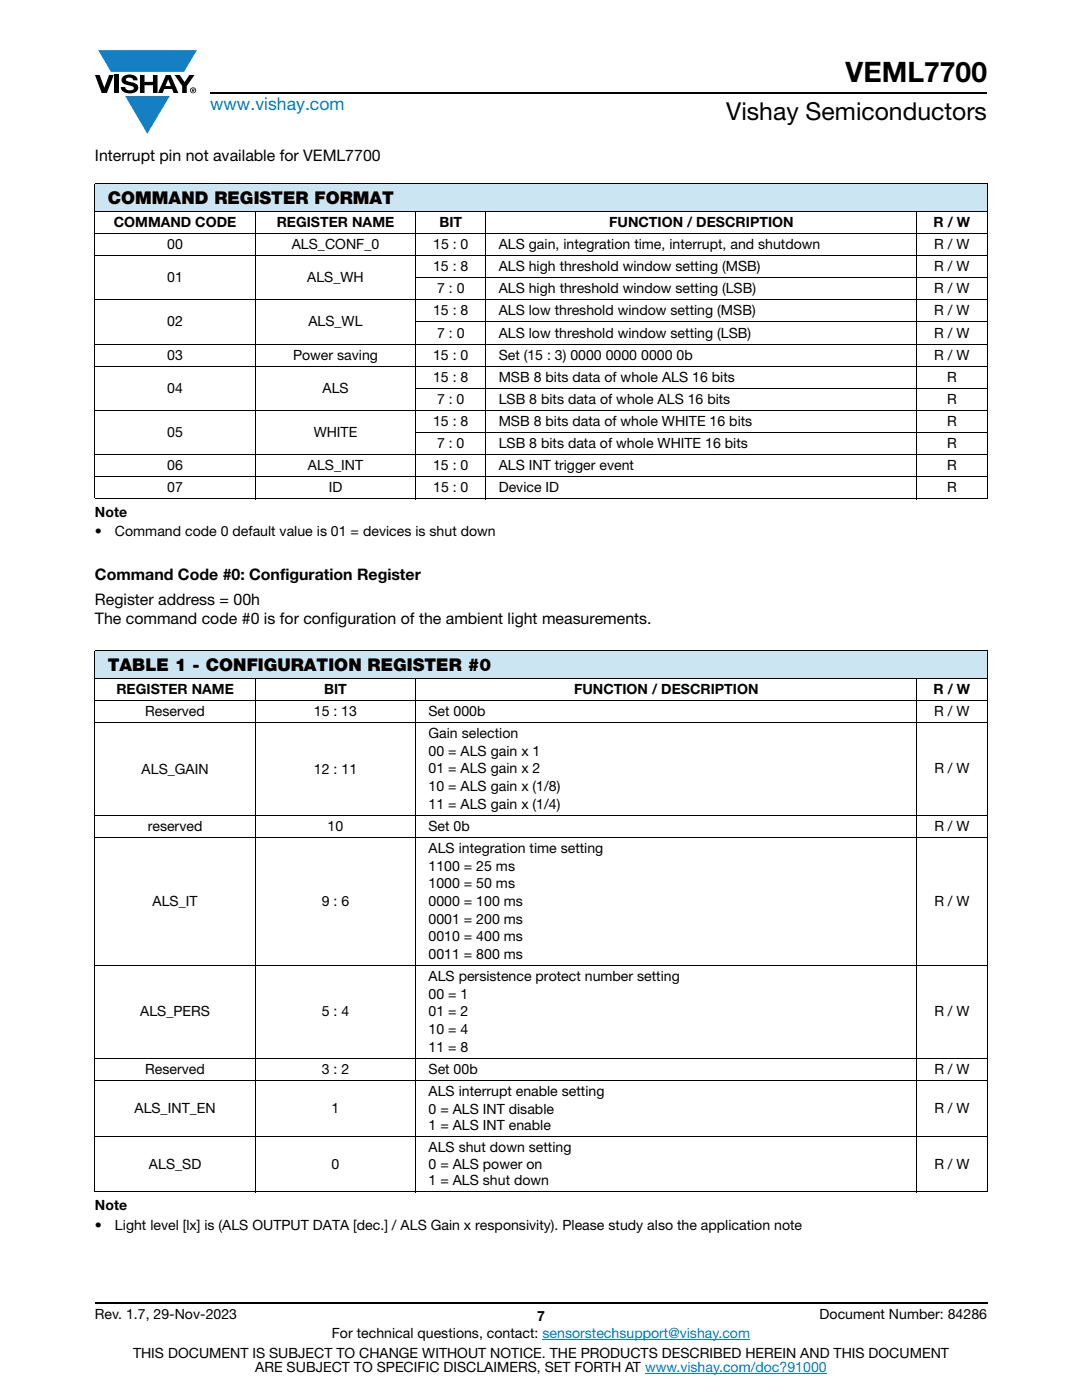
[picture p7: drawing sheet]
<svg xmlns="http://www.w3.org/2000/svg" width="216mm" height="279mm" viewBox="0 0 216 279" stroke-linecap="round" stroke-linejoin="round" font-family="sans-serif">
<defs><g id="words">
<text font-size="5.6" x="168.7" y="16.4">VEML7700</text>
<text font-size="4.9" x="144.9" y="24">Vishay Semiconductors</text>
<text font-size="3.5" fill="#007ec4" x="42" y="21.9">www.vishay.com</text>
<g font-size="3.5">
<text x="21.5" y="40.8">COMMAND REGISTER FORMAT</text>
<text x="21.5" y="134">TABLE 1 - CONFIGURATION REGISTER #0</text>
</g>
<g font-size="3.2">
<text x="18.9" y="32.1">Interrupt pin not available for VEML7700</text>
<text x="18.9" y="115.8">Command Code #0: Configuration Register</text>
<text x="18.9" y="120.7">Register address = 00h</text>
<text x="18.9" y="124.6">The command code #0 is for configuration of the ambient light measurements.</text>
</g>
<g font-size="2.8">
<text x="22.7" y="45.3">COMMAND CODE</text>
<text x="55.2" y="45.3">REGISTER NAME</text>
<text x="87.7" y="45.3">BIT</text>
<text x="121.5" y="45.3">FUNCTION / DESCRIPTION</text>
<text x="186.3" y="45.3">R / W</text>
<text x="33.4" y="49.7">00</text>
<text x="58.2" y="49.7">ALS_CONF_0</text>
<text x="86.4" y="49.7">15 : 0</text>
<text x="99.5" y="49.7">ALS gain, integration time, interrupt, and shutdown</text>
<text x="186.4" y="49.7">R / W</text>
<text x="33.4" y="56.3">01</text>
<text x="61.3" y="56.3">ALS_WH</text>
<text x="86.4" y="54.1">15 : 8</text>
<text x="87.2" y="58.5">7 : 0</text>
<text x="99.5" y="58.5">ALS high threshold window setting (LSB)</text>
<text x="99.5" y="54.1">ALS high threshold window setting (MSB)</text>
<text x="186.4" y="54.1">R / W</text>
<text x="186.4" y="58.5">R / W</text>
<text x="33.4" y="65.2">02</text>
<text x="61.5" y="65.2">ALS_WL</text>
<text x="86.4" y="62.9">15 : 8</text>
<text x="99.5" y="62.9">ALS low threshold window setting (MSB)</text>
<text x="186.4" y="62.9">R / W</text>
<text x="33.4" y="71.8">03</text>
<text x="58.5" y="71.8">Power saving</text>
<text x="86.4" y="71.8">15 : 0</text>
<text x="87.2" y="67.4">7 : 0</text>
<text x="99.5" y="67.4">ALS low threshold window setting (LSB)</text>
<text x="99.5" y="71.8">Set (15 : 3) 0000 0000 0000 0b</text>
<text x="186.4" y="67.4">R / W</text>
<text x="186.4" y="71.8">R / W</text>
<text x="86.4" y="76.2">15 : 8</text>
<text x="99.5" y="76.2">MSB 8 bits data of whole ALS 16 bits</text>
<text x="189" y="76.2">R</text>
<text x="33.4" y="78.4">04</text>
<text x="64.3" y="78.4">ALS</text>
<text x="87.2" y="80.6">7 : 0</text>
<text x="99.5" y="80.6">LSB 8 bits data of whole ALS 16 bits</text>
<text x="189" y="80.6">R</text>
<text x="33.4" y="87.2">05</text>
<text x="62.6" y="87.2">WHITE</text>
<text x="86.4" y="85">15 : 8</text>
<text x="87.2" y="89.4">7 : 0</text>
<text x="99.5" y="89.4">LSB 8 bits data of whole WHITE 16 bits</text>
<text x="99.5" y="85">MSB 8 bits data of whole WHITE 16 bits</text>
<text x="189" y="85">R</text>
<text x="189" y="89.4">R</text>
<text x="33.4" y="93.8">06</text>
<text x="61.4" y="93.8">ALS_INT</text>
<text x="86.4" y="93.8">15 : 0</text>
<text x="99.5" y="93.8">ALS INT trigger event</text>
<text x="189" y="93.8">R</text>
<text x="33.4" y="98.2">07</text>
<text x="65.6" y="98.2">ID</text>
<text x="86.4" y="98.2">15 : 0</text>
<text x="99.5" y="98.2">Device ID</text>
<text x="189" y="98.2">R</text>
<text x="18.9" y="103.2">Note</text>
<text x="18.9" y="107.1">•</text>
<text x="22.9" y="107.1">Command code 0 default value is 01 = devices is shut down</text>
<text x="23.2" y="138.5">REGISTER NAME</text>
<text x="29" y="142.9">Reserved</text>
<text x="62.6" y="142.9">15 : 13</text>
<text x="64.7" y="138.5">BIT</text>
<text x="85.5" y="142.9">Set 000b</text>
<text x="114.5" y="138.5">FUNCTION / DESCRIPTION</text>
<text x="186.3" y="138.5">R / W</text>
<text x="186.4" y="142.9">R / W</text>
<text x="85.5" y="147.3">Gain selection</text>
<text x="28.3" y="154.4">ALS_GAIN</text>
<text x="62.6" y="154.4">12 : 11</text>
<text x="85.5" y="150.8">00 = ALS gain x 1</text>
<text x="85.5" y="154.4">01 = ALS gain x 2</text>
<text x="186.4" y="154.4">R / W</text>
<text x="85.5" y="157.9">10 = ALS gain x (1/8)</text>
<text x="85.5" y="161.4">11 = ALS gain x (1/4)</text>
<text x="29.5" y="165.8">reserved</text>
<text x="65.4" y="165.8">10</text>
<text x="85.5" y="165.8">Set 0b</text>
<text x="186.4" y="165.8">R / W</text>
<text x="85.5" y="170.2">ALS integration time setting</text>
<text x="85.5" y="173.8">1100 = 25 ms</text>
<text x="85.5" y="177.3">1000 = 50 ms</text>
<text x="30.5" y="180.8">ALS_IT</text>
<text x="64.2" y="180.8">9 : 6</text>
<text x="85.5" y="180.8">0000 = 100 ms</text>
<text x="85.5" y="184.3">0001 = 200 ms</text>
<text x="186.4" y="180.8">R / W</text>
<text x="85.5" y="187.9">0010 = 400 ms</text>
<text x="85.5" y="191.4">0011 = 800 ms</text>
<text x="85.5" y="195.8">ALS persistence protect number setting</text>
<text x="28" y="202.9">ALS_PERS</text>
<text x="64.2" y="202.9">5 : 4</text>
<text x="85.5" y="199.3">00 = 1</text>
<text x="85.5" y="202.9">01 = 2</text>
<text x="186.4" y="202.9">R / W</text>
<text x="85.5" y="206.4">10 = 4</text>
<text x="85.5" y="209.9">11 = 8</text>
<text x="29" y="214.3">Reserved</text>
<text x="64.2" y="214.3">3 : 2</text>
<text x="85.5" y="214.3">Set 00b</text>
<text x="186.4" y="214.3">R / W</text>
<text x="85.5" y="218.7">ALS interrupt enable setting</text>
<text x="26.9" y="222.1">ALS_INT_EN</text>
<text x="66.2" y="222.1">1</text>
<text x="85.5" y="222.3">0 = ALS INT disable</text>
<text x="85.5" y="225.4">1 = ALS INT enable</text>
<text x="186.4" y="222.1">R / W</text>
<text x="29.7" y="233.2">ALS_SD</text>
<text x="66.2" y="233.2">0</text>
<text x="85.5" y="229.8">ALS shut down setting</text>
<text x="85.5" y="233.4">0 = ALS power on</text>
<text x="186.4" y="233.2">R / W</text>
<text x="85.5" y="236.6">1 = ALS shut down</text>
<text x="18.9" y="241.5">Note</text>
<text x="18.9" y="245.4">•</text>
<text x="22.9" y="245.4">Light level [lx] is (ALS OUTPUT DATA [dec.] / ALS Gain x responsivity). Please study also the application note</text>
<text x="18.9" y="263.3">Rev. 1.7, 29-Nov-2023</text>
<text x="107.2" y="263.6">7</text>
<text x="163.6" y="263.3">Document Number: 84286</text>
<text x="66.2" y="267.1">For technical questions, contact: sensorstechsupport@vishay.com</text>
<text x="26.5" y="271">THIS DOCUMENT IS SUBJECT TO CHANGE WITHOUT NOTICE. THE PRODUCTS DESCRIBED HEREIN AND THIS DOCUMENT</text>
<text x="50.9" y="273.8">ARE SUBJECT TO SPECIFIC DISCLAIMERS, SET FORTH AT www.vishay.com/doc?91000</text>
</g>
</g></defs>
<g fill="#147fc3">
<path d="M19.6 10h19.7l-2.6 4.3h-1.1h-13.5z"/>
<path d="M25 19.2h8.9l-4.5 7.5z"/>
</g>
<g fill="#000">
<path d="M18.9 15h1l.9 2.5 1-2.5h.9l-1.4 3.6h-1zM22.9 15h.9v3.6h-.9zM24.6 15.3a2.1 2.1 0 0 1 2.8 .3l.1 .4h-.9a.79 .79 0 0 0-.7-.5 .79 .79 0 0 0-.8 .4l.3 .3 1 .2a1.08 1.08 0 0 1 1.2 1 1.08 1.08 0 0 1-1.1 1.2 1.73 1.73 0 0 1-2.4-1.2h.9a.96 .96 0 0 0 .8 .6 .96 .96 0 0 0 .9-.4 1.31 1.31 0 0 0-1.2-.6 1.03 1.03 0 0 1-1.1-.6 1.03 1.03 0 0 1 .2-1.1zM27.9 15h.9v1.3h1.7v-1.3h.9v3.6h-.9v-1.6h-1.7v1.6h-.9zM34.8 15h1.1l.9 1.4 1-1.4h1l-1.5 2.2v1.4h-.9v-1.4z"/>
<path d="M33.6 15.9l.5 1.3h-1.1zM33.1 15l-1.6 3.6h1l.3-.8h1.5l.3 .8h1l-1.6-3.6z"/>
<path d="M38.4 17.8h.2v.2h-.2zM38.3 17.7v.7h.1v-.3l.4 .3-.2-.3 .2-.2-.1-.2z"/>
<path d="M38.1 18a.46 .46 0 0 1 .9 0 .46 .46 0 0 1-.9 0zM37.9 18a.6 .6 0 0 0 1.2 0 .6 .6 0 0 0-1.2 0z"/>
</g>
<path d="M42 18.6h155M18.9 260h178.1" fill="none" stroke="#000" stroke-width=".36"/>
<path d="M108.2 267.3h41.5M128.7 274h36.3" fill="none" stroke="#007ec4" stroke-width=".2"/>
<g fill="#cce5f3">
<path d="M18.9 36.7h178.1v5.5h-178.1z"/>
<path d="M18.9 129.9h178.1v5.5h-178.1z"/>
</g>
<g fill="none" stroke="#000" stroke-width=".2">
<path d="M18.9 36.7h178.1M18.9 36.8v62.6M197 36.8v62.6M18.9 42.2h178.1M18.9 46.6h178.1M18.9 51h178.1M18.9 59.8h178.1M50.9 42.1v57.5M82.9 55.4h114.1M83 42.1v57.5M96.9 42.1v57.5M182.9 42.1v57.5"/>
<path d="M18.9 68.7h178.1M18.9 73.1h178.1M82.9 64.2h114.1M82.9 77.5h114.1M18.9 81.9h178.1M18.9 90.7h178.1M18.9 95.1h178.1M18.9 99.5h178.1M82.9 86.3h114.1M18.9 129.9h178.1M18.9 135.4h178.1M18.9 139.8h178.1"/>
<path d="M18.9 130v107.8M50.9 135.3v102.6M83 135.3v102.6M182.9 135.3v102.6M197 130v107.8M18.9 144.2h178.1M18.9 162.7h178.1M18.9 167.1h178.1M18.9 192.7h178.1M18.9 211.2h178.1M18.9 215.6h178.1M18.9 226.7h178.1"/>
<path d="M18.9 237.8h178.1"/>
</g>
<use href="#words"/>
</svg>
